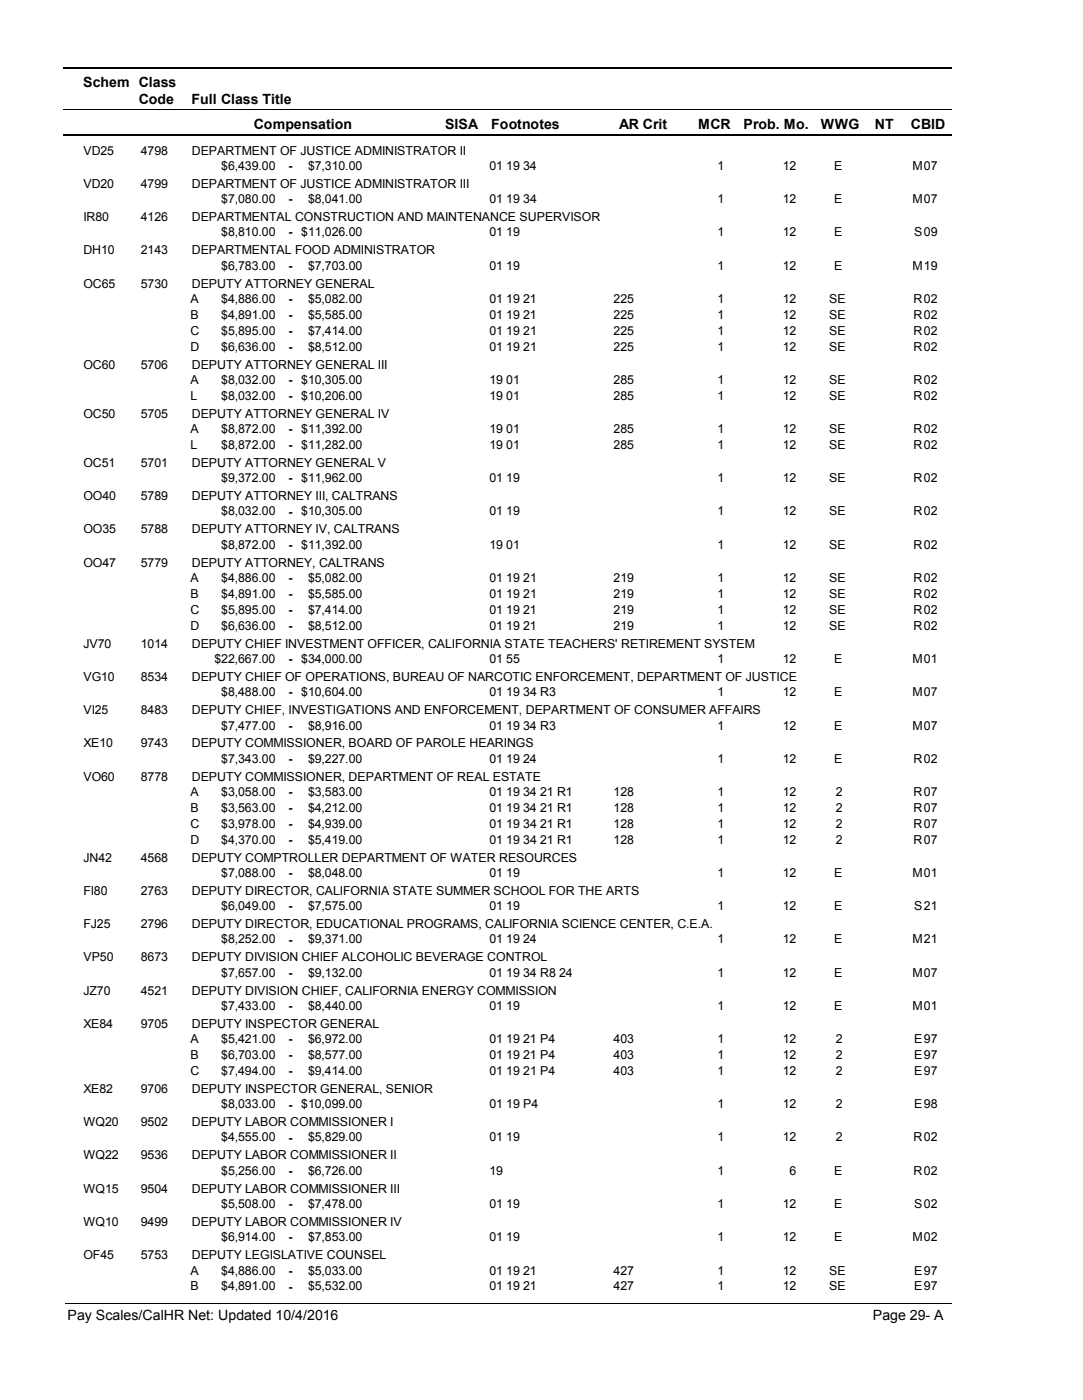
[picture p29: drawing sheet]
<svg xmlns="http://www.w3.org/2000/svg" width="216mm" height="279mm" viewBox="0 0 216 279" stroke-linecap="round" stroke-linejoin="round" font-family="sans-serif">
<defs><g id="words">
<g font-size="2.8">
<text x="16.6" y="17.3">Schem Class</text>
<text x="27.7" y="20.7">Code</text>
<text x="38.2" y="20.7">Full Class Title</text>
<text x="50.6" y="25.7">Compensation</text>
<text x="88.7" y="25.7">SISA</text>
<text x="98" y="25.7">Footnotes</text>
<text x="123.5" y="25.7">AR Crit</text>
<text x="139.2" y="25.7">MCR</text>
<text x="148.3" y="25.7">Prob. Mo.</text>
<text x="163.7" y="25.7">WWG</text>
<text x="174.5" y="25.7">NT</text>
<text x="181.6" y="25.7">CBID</text>
<text x="13.5" y="263.5">Pay Scales/CalHR Net: Updated 10/4/2016</text>
<text x="174.1" y="263.5">Page 29- A</text>
</g>
<g font-size="2.5">
<text x="16.6" y="30.8">VD25</text>
<text x="28.1" y="30.8">4798</text>
<text x="38.2" y="30.8">DEPARTMENT OF JUSTICE ADMINISTRATOR II</text>
<text x="44.1" y="33.9">$6,439.00</text>
<text x="57.5" y="33.9">-</text>
<text x="61.4" y="33.9">$7,310.00</text>
<text x="97.6" y="33.9">01 19 34</text>
<text x="143.1" y="33.9">1</text>
<text x="156.1" y="33.9">12</text>
<text x="166.3" y="33.9">E</text>
<text x="181.9" y="33.9">M</text>
<text x="184.2" y="33.9">07</text>
<text x="16.6" y="37.5">VD20</text>
<text x="28.1" y="37.5">4799</text>
<text x="38.2" y="37.5">DEPARTMENT OF JUSTICE ADMINISTRATOR III</text>
<text x="44.1" y="40.6">$7,080.00</text>
<text x="57.5" y="40.6">-</text>
<text x="61.4" y="40.6">$8,041.00</text>
<text x="97.6" y="40.6">01 19 34</text>
<text x="143.1" y="40.6">1</text>
<text x="156.1" y="40.6">12</text>
<text x="166.3" y="40.6">E</text>
<text x="181.9" y="40.6">M</text>
<text x="184.2" y="40.6">07</text>
<text x="16.6" y="44.1">IR80</text>
<text x="28.1" y="44.1">4126</text>
<text x="38.2" y="44.1">DEPARTMENTAL CONSTRUCTION AND MAINTENANCE SUPERVISOR</text>
<text x="44.1" y="47.2">$8,810.00</text>
<text x="57.5" y="47.2">-</text>
<text x="60.1" y="47.2">$11,026.00</text>
<text x="97.6" y="47.2">01 19</text>
<text x="143.1" y="47.2">1</text>
<text x="156.1" y="47.2">12</text>
<text x="166.3" y="47.2">E</text>
<text x="182.3" y="47.2">S</text>
<text x="184.2" y="47.2">09</text>
<text x="16.6" y="50.7">DH10</text>
<text x="28.1" y="50.7">2143</text>
<text x="38.2" y="50.7">DEPARTMENTAL FOOD ADMINISTRATOR</text>
<text x="44.1" y="53.8">$6,783.00</text>
<text x="57.5" y="53.9">-</text>
<text x="61.4" y="53.8">$7,703.00</text>
<text x="97.6" y="53.8">01 19</text>
<text x="143.1" y="53.8">1</text>
<text x="156.1" y="53.8">12</text>
<text x="166.3" y="53.8">E</text>
<text x="181.9" y="53.8">M</text>
<text x="184.2" y="53.8">19</text>
<text x="16.6" y="57.4">OC65</text>
<text x="28.1" y="57.4">5730</text>
<text x="38.2" y="57.4">DEPUTY ATTORNEY GENERAL</text>
<text x="38" y="60.5">A</text>
<text x="38" y="63.6">B</text>
<text x="44.1" y="60.5">$4,886.00</text>
<text x="44.1" y="63.6">$4,891.00</text>
<text x="57.5" y="60.5">-</text>
<text x="57.5" y="63.7">-</text>
<text x="61.4" y="60.5">$5,082.00</text>
<text x="61.4" y="63.6">$5,585.00</text>
<text x="97.6" y="60.5">01 19 21</text>
<text x="97.6" y="63.6">01 19 21</text>
<text x="122.4" y="60.5">225</text>
<text x="122.4" y="63.6">225</text>
<text x="143.1" y="60.5">1</text>
<text x="143.1" y="63.6">1</text>
<text x="156.1" y="60.5">12</text>
<text x="156.1" y="63.6">12</text>
<text x="165.4" y="60.5">SE</text>
<text x="165.4" y="63.6">SE</text>
<text x="182.2" y="60.5">R</text>
<text x="182.2" y="63.6">R</text>
<text x="184.2" y="60.5">02</text>
<text x="184.2" y="63.6">02</text>
<text x="38" y="66.8">C</text>
<text x="38" y="70">D</text>
<text x="44.1" y="66.8">$5,895.00</text>
<text x="44.1" y="70">$6,636.00</text>
<text x="57.5" y="66.9">-</text>
<text x="57.5" y="70">-</text>
<text x="61.4" y="66.8">$7,414.00</text>
<text x="61.4" y="70">$8,512.00</text>
<text x="97.6" y="66.8">01 19 21</text>
<text x="97.6" y="70">01 19 21</text>
<text x="122.4" y="66.8">225</text>
<text x="122.4" y="70">225</text>
<text x="143.1" y="66.8">1</text>
<text x="143.1" y="70">1</text>
<text x="156.1" y="66.8">12</text>
<text x="156.1" y="70">12</text>
<text x="165.4" y="66.8">SE</text>
<text x="165.4" y="70">SE</text>
<text x="182.2" y="66.8">R</text>
<text x="182.2" y="70">R</text>
<text x="184.2" y="66.8">02</text>
<text x="184.2" y="70">02</text>
<text x="16.6" y="73.6">OC60</text>
<text x="28.1" y="73.6">5706</text>
<text x="38" y="76.6">A</text>
<text x="38.2" y="73.6">DEPUTY ATTORNEY GENERAL III</text>
<text x="44.1" y="76.6">$8,032.00</text>
<text x="57.5" y="76.6">-</text>
<text x="60.1" y="76.6">$10,305.00</text>
<text x="97.6" y="76.6">19 01</text>
<text x="122.4" y="76.6">285</text>
<text x="143.1" y="76.6">1</text>
<text x="156.1" y="76.6">12</text>
<text x="165.4" y="76.6">SE</text>
<text x="182.2" y="76.6">R</text>
<text x="184.2" y="76.6">02</text>
<text x="16.6" y="83.4">OC50</text>
<text x="28.1" y="83.4">5705</text>
<text x="38" y="79.8">L</text>
<text x="38.2" y="83.4">DEPUTY ATTORNEY GENERAL IV</text>
<text x="44.1" y="79.8">$8,032.00</text>
<text x="57.5" y="79.8">-</text>
<text x="60.1" y="79.8">$10,206.00</text>
<text x="97.6" y="79.8">19 01</text>
<text x="122.4" y="79.8">285</text>
<text x="143.1" y="79.8">1</text>
<text x="156.1" y="79.8">12</text>
<text x="165.4" y="79.8">SE</text>
<text x="182.2" y="79.8">R</text>
<text x="184.2" y="79.8">02</text>
<text x="38" y="86.4">A</text>
<text x="38" y="89.6">L</text>
<text x="44.1" y="86.4">$8,872.00</text>
<text x="44.1" y="89.6">$8,872.00</text>
<text x="57.5" y="86.5">-</text>
<text x="57.5" y="89.6">-</text>
<text x="60.1" y="86.4">$11,392.00</text>
<text x="60.1" y="89.6">$11,282.00</text>
<text x="97.6" y="86.4">19 01</text>
<text x="97.6" y="89.6">19 01</text>
<text x="122.4" y="86.4">285</text>
<text x="122.4" y="89.6">285</text>
<text x="143.1" y="86.4">1</text>
<text x="143.1" y="89.6">1</text>
<text x="156.1" y="86.4">12</text>
<text x="156.1" y="89.6">12</text>
<text x="165.4" y="86.4">SE</text>
<text x="165.4" y="89.6">SE</text>
<text x="182.2" y="86.4">R</text>
<text x="182.2" y="89.6">R</text>
<text x="184.2" y="86.4">02</text>
<text x="184.2" y="89.6">02</text>
<text x="16.6" y="93.2">OC51</text>
<text x="28.1" y="93.2">5701</text>
<text x="38.2" y="93.2">DEPUTY ATTORNEY GENERAL V</text>
<text x="16.6" y="99.8">OO40</text>
<text x="28.1" y="99.8">5789</text>
<text x="38.2" y="99.8">DEPUTY ATTORNEY III, CALTRANS</text>
<text x="44.1" y="96.3">$9,372.00</text>
<text x="57.5" y="96.3">-</text>
<text x="60.1" y="96.3">$11,962.00</text>
<text x="97.6" y="96.3">01 19</text>
<text x="143.1" y="96.3">1</text>
<text x="156.1" y="96.3">12</text>
<text x="165.4" y="96.3">SE</text>
<text x="182.2" y="96.3">R</text>
<text x="184.2" y="96.3">02</text>
<text x="16.6" y="106.5">OO35</text>
<text x="28.1" y="106.5">5788</text>
<text x="38.2" y="106.5">DEPUTY ATTORNEY IV, CALTRANS</text>
<text x="44.1" y="102.9">$8,032.00</text>
<text x="57.5" y="102.9">-</text>
<text x="60.1" y="102.9">$10,305.00</text>
<text x="97.6" y="102.9">01 19</text>
<text x="143.1" y="102.9">1</text>
<text x="156.1" y="102.9">12</text>
<text x="165.4" y="102.9">SE</text>
<text x="182.2" y="102.9">R</text>
<text x="184.2" y="102.9">02</text>
<text x="16.6" y="113.1">OO47</text>
<text x="28.1" y="113.1">5779</text>
<text x="38.2" y="113.1">DEPUTY ATTORNEY, CALTRANS</text>
<text x="44.1" y="109.5">$8,872.00</text>
<text x="57.5" y="109.6">-</text>
<text x="60.1" y="109.5">$11,392.00</text>
<text x="97.6" y="109.5">19 01</text>
<text x="143.1" y="109.5">1</text>
<text x="156.1" y="109.5">12</text>
<text x="165.4" y="109.5">SE</text>
<text x="182.2" y="109.5">R</text>
<text x="184.2" y="109.5">02</text>
<text x="38" y="116.2">A</text>
<text x="38" y="119.3">B</text>
<text x="44.1" y="116.2">$4,886.00</text>
<text x="44.1" y="119.3">$4,891.00</text>
<text x="57.5" y="116.2">-</text>
<text x="57.5" y="119.4">-</text>
<text x="61.4" y="116.2">$5,082.00</text>
<text x="61.4" y="119.3">$5,585.00</text>
<text x="97.6" y="116.2">01 19 21</text>
<text x="97.6" y="119.3">01 19 21</text>
<text x="122.4" y="116.2">219</text>
<text x="122.4" y="119.3">219</text>
<text x="143.1" y="116.2">1</text>
<text x="143.1" y="119.3">1</text>
<text x="156.1" y="116.2">12</text>
<text x="156.1" y="119.3">12</text>
<text x="165.4" y="116.2">SE</text>
<text x="165.4" y="119.3">SE</text>
<text x="182.2" y="116.2">R</text>
<text x="182.2" y="119.3">R</text>
<text x="184.2" y="116.2">02</text>
<text x="184.2" y="119.3">02</text>
<text x="38" y="122.5">C</text>
<text x="38" y="125.7">D</text>
<text x="44.1" y="122.5">$5,895.00</text>
<text x="44.1" y="125.7">$6,636.00</text>
<text x="57.5" y="122.6">-</text>
<text x="57.5" y="125.7">-</text>
<text x="61.4" y="122.5">$7,414.00</text>
<text x="61.4" y="125.7">$8,512.00</text>
<text x="97.6" y="122.5">01 19 21</text>
<text x="97.6" y="125.7">01 19 21</text>
<text x="122.4" y="122.5">219</text>
<text x="122.4" y="125.7">219</text>
<text x="143.1" y="122.5">1</text>
<text x="143.1" y="125.7">1</text>
<text x="156.1" y="122.5">12</text>
<text x="156.1" y="125.7">12</text>
<text x="165.4" y="122.5">SE</text>
<text x="165.4" y="125.7">SE</text>
<text x="182.2" y="122.5">R</text>
<text x="182.2" y="125.7">R</text>
<text x="184.2" y="122.5">02</text>
<text x="184.2" y="125.7">02</text>
<text x="16.6" y="129.3">JV70</text>
<text x="28.1" y="129.3">1014</text>
<text x="38.2" y="129.3">DEPUTY CHIEF INVESTMENT OFFICER, CALIFORNIA STATE TEACHERS' RETIREMENT SYSTEM</text>
<text x="16.6" y="135.9">VG10</text>
<text x="28.1" y="135.9">8534</text>
<text x="38.2" y="135.9">DEPUTY CHIEF OF OPERATIONS, BUREAU OF NARCOTIC ENFORCEMENT, DEPARTMENT OF JUSTICE</text>
<text x="42.8" y="132.3">$22,667.00</text>
<text x="57.5" y="132.3">-</text>
<text x="60.1" y="132.3">$34,000.00</text>
<text x="97.6" y="132.3">01 55</text>
<text x="143.1" y="132.3">1</text>
<text x="156.1" y="132.3">12</text>
<text x="166.3" y="132.3">E</text>
<text x="181.9" y="132.3">M</text>
<text x="184.2" y="132.3">01</text>
<text x="16.6" y="142.5">VI25</text>
<text x="28.1" y="142.5">8483</text>
<text x="38.2" y="142.5">DEPUTY CHIEF, INVESTIGATIONS AND ENFORCEMENT, DEPARTMENT OF CONSUMER AFFAIRS</text>
<text x="44.1" y="139">$8,488.00</text>
<text x="57.5" y="139">-</text>
<text x="60.1" y="139">$10,604.00</text>
<text x="97.6" y="139">01 19 34 R3</text>
<text x="143.1" y="139">1</text>
<text x="156.1" y="139">12</text>
<text x="166.3" y="139">E</text>
<text x="181.9" y="139">M</text>
<text x="184.2" y="139">07</text>
<text x="16.6" y="149.2">XE10</text>
<text x="28.1" y="149.2">9743</text>
<text x="38.2" y="149.2">DEPUTY COMMISSIONER, BOARD OF PAROLE HEARINGS</text>
<text x="44.1" y="145.6">$7,477.00</text>
<text x="57.5" y="145.6">-</text>
<text x="61.4" y="145.6">$8,916.00</text>
<text x="97.6" y="145.6">01 19 34 R3</text>
<text x="143.1" y="145.6">1</text>
<text x="156.1" y="145.6">12</text>
<text x="166.3" y="145.6">E</text>
<text x="181.9" y="145.6">M</text>
<text x="184.2" y="145.6">07</text>
<text x="16.6" y="155.8">VO60</text>
<text x="28.1" y="155.8">8778</text>
<text x="38.2" y="155.8">DEPUTY COMMISSIONER, DEPARTMENT OF REAL ESTATE</text>
<text x="44.1" y="152.2">$7,343.00</text>
<text x="57.5" y="152.2">-</text>
<text x="61.4" y="152.2">$9,227.00</text>
<text x="97.6" y="152.2">01 19 24</text>
<text x="143.1" y="152.2">1</text>
<text x="156.1" y="152.2">12</text>
<text x="166.3" y="152.2">E</text>
<text x="182.2" y="152.2">R</text>
<text x="184.2" y="152.2">02</text>
<text x="38" y="158.9">A</text>
<text x="44.1" y="158.9">$3,058.00</text>
<text x="57.5" y="158.9">-</text>
<text x="61.4" y="158.9">$3,583.00</text>
<text x="97.6" y="158.9">01 19 34 21 R1</text>
<text x="122.4" y="158.9">128</text>
<text x="143.1" y="158.9">1</text>
<text x="156.1" y="158.9">12</text>
<text x="166.6" y="158.9">2</text>
<text x="182.2" y="158.9">R</text>
<text x="184.2" y="158.9">07</text>
<text x="38" y="162">B</text>
<text x="38" y="165.2">C</text>
<text x="44.1" y="162">$3,563.00</text>
<text x="44.1" y="165.2">$3,978.00</text>
<text x="57.5" y="162.1">-</text>
<text x="57.5" y="165.2">-</text>
<text x="61.4" y="162">$4,212.00</text>
<text x="61.4" y="165.2">$4,939.00</text>
<text x="97.6" y="162">01 19 34 21 R1</text>
<text x="97.6" y="165.2">01 19 34 21 R1</text>
<text x="122.4" y="162">128</text>
<text x="122.4" y="165.2">128</text>
<text x="143.1" y="162">1</text>
<text x="143.1" y="165.2">1</text>
<text x="156.1" y="162">12</text>
<text x="156.1" y="165.2">12</text>
<text x="166.6" y="162">2</text>
<text x="166.6" y="165.2">2</text>
<text x="182.2" y="162">R</text>
<text x="182.2" y="165.2">R</text>
<text x="184.2" y="162">07</text>
<text x="184.2" y="165.2">07</text>
<text x="16.6" y="172">JN42</text>
<text x="28.1" y="172">4568</text>
<text x="38" y="168.4">D</text>
<text x="38.2" y="172">DEPUTY COMPTROLLER DEPARTMENT OF WATER RESOURCES</text>
<text x="44.1" y="168.4">$4,370.00</text>
<text x="57.5" y="168.4">-</text>
<text x="61.4" y="168.4">$5,419.00</text>
<text x="97.6" y="168.4">01 19 34 21 R1</text>
<text x="122.4" y="168.4">128</text>
<text x="143.1" y="168.4">1</text>
<text x="156.1" y="168.4">12</text>
<text x="166.6" y="168.4">2</text>
<text x="182.2" y="168.4">R</text>
<text x="184.2" y="168.4">07</text>
<text x="16.6" y="178.6">FI80</text>
<text x="28.1" y="178.6">2763</text>
<text x="38.2" y="178.6">DEPUTY DIRECTOR, CALIFORNIA STATE SUMMER SCHOOL FOR THE ARTS</text>
<text x="44.1" y="175">$7,088.00</text>
<text x="57.5" y="175.1">-</text>
<text x="61.4" y="175">$8,048.00</text>
<text x="97.6" y="175">01 19</text>
<text x="143.1" y="175">1</text>
<text x="156.1" y="175">12</text>
<text x="166.3" y="175">E</text>
<text x="181.9" y="175">M</text>
<text x="184.2" y="175">01</text>
<text x="16.6" y="185.2">FJ25</text>
<text x="28.1" y="185.2">2796</text>
<text x="38.2" y="185.2">DEPUTY DIRECTOR, EDUCATIONAL PROGRAMS, CALIFORNIA SCIENCE CENTER, C.E.A.</text>
<text x="44.1" y="181.7">$6,049.00</text>
<text x="57.5" y="181.7">-</text>
<text x="61.4" y="181.7">$7,575.00</text>
<text x="97.6" y="181.7">01 19</text>
<text x="143.1" y="181.7">1</text>
<text x="156.1" y="181.7">12</text>
<text x="166.3" y="181.7">E</text>
<text x="182.3" y="181.7">S</text>
<text x="184.2" y="181.7">21</text>
<text x="16.6" y="191.9">VP50</text>
<text x="28.1" y="191.9">8673</text>
<text x="38.2" y="191.9">DEPUTY DIVISION CHIEF ALCOHOLIC BEVERAGE CONTROL</text>
<text x="44.1" y="188.3">$8,252.00</text>
<text x="57.5" y="188.3">-</text>
<text x="61.4" y="188.3">$9,371.00</text>
<text x="97.6" y="188.3">01 19 24</text>
<text x="143.1" y="188.3">1</text>
<text x="156.1" y="188.3">12</text>
<text x="166.3" y="188.3">E</text>
<text x="181.9" y="188.3">M</text>
<text x="184.2" y="188.3">21</text>
<text x="44.1" y="194.9">$7,657.00</text>
<text x="57.5" y="195">-</text>
<text x="61.4" y="194.9">$9,132.00</text>
<text x="97.6" y="194.9">01 19 34 R8 24</text>
<text x="143.1" y="194.9">1</text>
<text x="156.1" y="194.9">12</text>
<text x="166.3" y="194.9">E</text>
<text x="181.9" y="194.9">M</text>
<text x="184.2" y="194.9">07</text>
<text x="16.6" y="198.5">JZ70</text>
<text x="28.1" y="198.5">4521</text>
<text x="38.2" y="198.5">DEPUTY DIVISION CHIEF, CALIFORNIA ENERGY COMMISSION</text>
<text x="44.1" y="201.6">$7,433.00</text>
<text x="57.5" y="201.6">-</text>
<text x="61.4" y="201.6">$8,440.00</text>
<text x="97.6" y="201.6">01 19</text>
<text x="143.1" y="201.6">1</text>
<text x="156.1" y="201.6">12</text>
<text x="166.3" y="201.6">E</text>
<text x="181.9" y="201.6">M</text>
<text x="184.2" y="201.6">01</text>
<text x="16.6" y="205.1">XE84</text>
<text x="28.1" y="205.1">9705</text>
<text x="38" y="208.2">A</text>
<text x="38.2" y="205.1">DEPUTY INSPECTOR GENERAL</text>
<text x="44.1" y="208.2">$5,421.00</text>
<text x="57.5" y="208.2">-</text>
<text x="61.4" y="208.2">$6,972.00</text>
<text x="97.6" y="208.2">01 19 21 P4</text>
<text x="122.4" y="208.2">403</text>
<text x="143.1" y="208.2">1</text>
<text x="156.1" y="208.2">12</text>
<text x="166.6" y="208.2">2</text>
<text x="182.3" y="208.2">E</text>
<text x="184.2" y="208.2">97</text>
<text x="38" y="211.4">B</text>
<text x="38" y="214.6">C</text>
<text x="44.1" y="211.4">$6,703.00</text>
<text x="44.1" y="214.6">$7,494.00</text>
<text x="57.5" y="211.4">-</text>
<text x="57.5" y="214.6">-</text>
<text x="61.4" y="211.4">$8,577.00</text>
<text x="61.4" y="214.6">$9,414.00</text>
<text x="97.6" y="211.4">01 19 21 P4</text>
<text x="97.6" y="214.6">01 19 21 P4</text>
<text x="122.4" y="211.4">403</text>
<text x="122.4" y="214.6">403</text>
<text x="143.1" y="211.4">1</text>
<text x="143.1" y="214.6">1</text>
<text x="156.1" y="211.4">12</text>
<text x="156.1" y="214.6">12</text>
<text x="166.6" y="211.4">2</text>
<text x="166.6" y="214.6">2</text>
<text x="182.3" y="211.4">E</text>
<text x="182.3" y="214.6">E</text>
<text x="184.2" y="211.4">97</text>
<text x="184.2" y="214.6">97</text>
<text x="16.6" y="218.1">XE82</text>
<text x="28.1" y="218.1">9706</text>
<text x="38.2" y="218.1">DEPUTY INSPECTOR GENERAL, SENIOR</text>
<text x="44.1" y="221.2">$8,033.00</text>
<text x="57.5" y="221.3">-</text>
<text x="60.1" y="221.2">$10,099.00</text>
<text x="97.6" y="221.2">01 19 P4</text>
<text x="143.1" y="221.2">1</text>
<text x="156.1" y="221.2">12</text>
<text x="166.6" y="221.2">2</text>
<text x="182.3" y="221.2">E</text>
<text x="184.2" y="221.2">98</text>
<text x="16.6" y="224.8">WQ20</text>
<text x="28.1" y="224.8">9502</text>
<text x="38.2" y="224.8">DEPUTY LABOR COMMISSIONER I</text>
<text x="44.1" y="227.8">$4,555.00</text>
<text x="57.5" y="227.9">-</text>
<text x="61.4" y="227.8">$5,829.00</text>
<text x="97.6" y="227.8">01 19</text>
<text x="143.1" y="227.8">1</text>
<text x="156.1" y="227.8">12</text>
<text x="166.6" y="227.8">2</text>
<text x="182.2" y="227.8">R</text>
<text x="184.2" y="227.8">02</text>
<text x="16.6" y="231.4">WQ22</text>
<text x="28.1" y="231.4">9536</text>
<text x="38.2" y="231.4">DEPUTY LABOR COMMISSIONER II</text>
<text x="16.6" y="238.1">WQ15</text>
<text x="28.1" y="238.1">9504</text>
<text x="38.2" y="238.1">DEPUTY LABOR COMMISSIONER III</text>
<text x="44.1" y="234.5">$5,256.00</text>
<text x="57.5" y="234.5">-</text>
<text x="61.4" y="234.5">$6,726.00</text>
<text x="97.6" y="234.5">19</text>
<text x="143.1" y="234.5">1</text>
<text x="157.5" y="234.5">6</text>
<text x="166.3" y="234.5">E</text>
<text x="182.2" y="234.5">R</text>
<text x="184.2" y="234.5">02</text>
<text x="16.6" y="244.7">WQ10</text>
<text x="28.1" y="244.7">9499</text>
<text x="38.2" y="244.7">DEPUTY LABOR COMMISSIONER IV</text>
<text x="44.1" y="241.1">$5,508.00</text>
<text x="57.5" y="241.2">-</text>
<text x="61.4" y="241.1">$7,478.00</text>
<text x="97.6" y="241.1">01 19</text>
<text x="143.1" y="241.1">1</text>
<text x="156.1" y="241.1">12</text>
<text x="166.3" y="241.1">E</text>
<text x="182.3" y="241.1">S</text>
<text x="184.2" y="241.1">02</text>
<text x="16.6" y="251.3">OF45</text>
<text x="28.1" y="251.3">5753</text>
<text x="38.2" y="251.3">DEPUTY LEGISLATIVE COUNSEL</text>
<text x="44.1" y="247.7">$6,914.00</text>
<text x="57.5" y="247.8">-</text>
<text x="61.4" y="247.7">$7,853.00</text>
<text x="97.6" y="247.7">01 19</text>
<text x="143.1" y="247.7">1</text>
<text x="156.1" y="247.7">12</text>
<text x="166.3" y="247.7">E</text>
<text x="181.9" y="247.7">M</text>
<text x="184.2" y="247.7">02</text>
<text x="38" y="254.4">A</text>
<text x="38" y="257.6">B</text>
<text x="44.1" y="254.4">$4,886.00</text>
<text x="44.1" y="257.6">$4,891.00</text>
<text x="57.5" y="254.4">-</text>
<text x="57.5" y="257.6">-</text>
<text x="61.4" y="254.4">$5,033.00</text>
<text x="61.4" y="257.6">$5,532.00</text>
<text x="97.6" y="254.4">01 19 21</text>
<text x="97.6" y="257.6">01 19 21</text>
<text x="122.4" y="254.4">427</text>
<text x="122.4" y="257.6">427</text>
<text x="143.1" y="254.4">1</text>
<text x="143.1" y="257.6">1</text>
<text x="156.1" y="254.4">12</text>
<text x="156.1" y="257.6">12</text>
<text x="165.4" y="254.4">SE</text>
<text x="165.4" y="257.6">SE</text>
<text x="182.3" y="254.4">E</text>
<text x="182.3" y="257.6">E</text>
<text x="184.2" y="254.4">97</text>
<text x="184.2" y="257.6">97</text>
</g>
</g></defs>
<path d="M12.7 13.5h177.1" fill="none" stroke="#000" stroke-width=".36"/>
<path d="M12.7 21.9h177.1" fill="none" stroke="#000" stroke-width=".2"/>
<path d="M12.7 27h177.1" fill="none" stroke="#000" stroke-width=".35"/>
<g fill="#fff">
<path d="M40.4 31.3h16.2v3h-16.2z" fill-rule="evenodd"/>
<path d="M183.9 31.3h4.1v3h-4.1z" fill-rule="evenodd"/>
<path d="M40.4 37.9h16.2v3h-16.2z" fill-rule="evenodd"/>
<path d="M183.9 37.9h4.1v3h-4.1z" fill-rule="evenodd"/>
<path d="M40.4 44.6h16.2v2.9h-16.2z" fill-rule="evenodd"/>
<path d="M183.9 44.6h4.1v2.9h-4.1z" fill-rule="evenodd"/>
<path d="M40.4 51.2h16.2v3h-16.2z" fill-rule="evenodd"/>
<path d="M183.9 51.2h4.1v3h-4.1z" fill-rule="evenodd"/>
<path d="M40.4 57.8h16.2v3h-16.2z" fill-rule="evenodd"/>
<path d="M183.9 57.8h4.1v3h-4.1z" fill-rule="evenodd"/>
<path d="M40.4 61h16.2v3h-16.2z" fill-rule="evenodd"/>
<path d="M183.9 61h4.1v3h-4.1z" fill-rule="evenodd"/>
<path d="M40.4 64.2h16.2v3h-16.2z" fill-rule="evenodd"/>
<path d="M183.9 64.2h4.1v3h-4.1z" fill-rule="evenodd"/>
<path d="M40.4 67.4h16.2v3h-16.2z" fill-rule="evenodd"/>
<path d="M183.9 67.4h4.1v3h-4.1z" fill-rule="evenodd"/>
<path d="M40.4 74h16.2v3h-16.2z" fill-rule="evenodd"/>
<path d="M183.9 74h4.1v3h-4.1z" fill-rule="evenodd"/>
<path d="M40.4 77.2h16.2v2.9h-16.2z" fill-rule="evenodd"/>
<path d="M183.9 77.2h4.1v2.9h-4.1z" fill-rule="evenodd"/>
<path d="M40.4 83.8h16.2v3h-16.2z" fill-rule="evenodd"/>
<path d="M183.9 83.8h4.1v3h-4.1z" fill-rule="evenodd"/>
<path d="M40.4 87h16.2v3h-16.2z" fill-rule="evenodd"/>
<path d="M183.9 87h4.1v3h-4.1z" fill-rule="evenodd"/>
<path d="M40.4 93.6h16.2v3h-16.2z" fill-rule="evenodd"/>
<path d="M183.9 93.6h4.1v3h-4.1z" fill-rule="evenodd"/>
<path d="M40.4 100.3h16.2v2.9h-16.2z" fill-rule="evenodd"/>
<path d="M183.9 100.3h4.1v2.9h-4.1z" fill-rule="evenodd"/>
<path d="M40.4 106.9h16.2v3h-16.2z" fill-rule="evenodd"/>
<path d="M183.9 106.9h4.1v3h-4.1z" fill-rule="evenodd"/>
<path d="M40.4 113.6h16.2v2.9h-16.2z" fill-rule="evenodd"/>
<path d="M183.9 113.6h4.1v2.9h-4.1z" fill-rule="evenodd"/>
<path d="M40.4 116.7h16.2v3h-16.2z" fill-rule="evenodd"/>
<path d="M183.9 116.7h4.1v3h-4.1z" fill-rule="evenodd"/>
<path d="M40.4 119.9h16.2v3h-16.2z" fill-rule="evenodd"/>
<path d="M183.9 119.9h4.1v3h-4.1z" fill-rule="evenodd"/>
<path d="M40.4 123.1h16.2v3h-16.2z" fill-rule="evenodd"/>
<path d="M183.9 123.1h4.1v3h-4.1z" fill-rule="evenodd"/>
<path d="M40.4 129.7h16.2v3h-16.2z" fill-rule="evenodd"/>
<path d="M183.9 129.7h4.1v3h-4.1z" fill-rule="evenodd"/>
<path d="M40.4 136.3h16.2v3h-16.2z" fill-rule="evenodd"/>
<path d="M183.9 136.3h4.1v3h-4.1z" fill-rule="evenodd"/>
<path d="M40.4 143h16.2v3h-16.2z" fill-rule="evenodd"/>
<path d="M183.9 143h4.1v3h-4.1z" fill-rule="evenodd"/>
<path d="M40.4 149.6h16.2v3h-16.2z" fill-rule="evenodd"/>
<path d="M183.9 149.6h4.1v3h-4.1z" fill-rule="evenodd"/>
<path d="M40.4 156.2h16.2v3h-16.2z" fill-rule="evenodd"/>
<path d="M183.9 156.2h4.1v3h-4.1z" fill-rule="evenodd"/>
<path d="M40.4 159.4h16.2v3h-16.2z" fill-rule="evenodd"/>
<path d="M183.9 159.4h4.1v3h-4.1z" fill-rule="evenodd"/>
<path d="M40.4 162.6h16.2v3h-16.2z" fill-rule="evenodd"/>
<path d="M183.9 162.6h4.1v3h-4.1z" fill-rule="evenodd"/>
<path d="M40.4 165.8h16.2v3h-16.2z" fill-rule="evenodd"/>
<path d="M183.9 165.8h4.1v3h-4.1z" fill-rule="evenodd"/>
<path d="M40.4 172.4h16.2v3h-16.2z" fill-rule="evenodd"/>
<path d="M183.9 172.4h4.1v3h-4.1z" fill-rule="evenodd"/>
<path d="M40.4 179h16.2v3h-16.2z" fill-rule="evenodd"/>
<path d="M183.9 179h4.1v3h-4.1z" fill-rule="evenodd"/>
<path d="M40.4 185.7h16.2v3h-16.2z" fill-rule="evenodd"/>
<path d="M183.9 185.7h4.1v3h-4.1z" fill-rule="evenodd"/>
<path d="M40.4 192.3h16.2v3h-16.2z" fill-rule="evenodd"/>
<path d="M183.9 192.3h4.1v3h-4.1z" fill-rule="evenodd"/>
<path d="M40.4 198.9h16.2v3h-16.2z" fill-rule="evenodd"/>
<path d="M183.9 198.9h4.1v3h-4.1z" fill-rule="evenodd"/>
<path d="M40.4 205.6h16.2v3h-16.2z" fill-rule="evenodd"/>
<path d="M183.9 205.6h4.1v3h-4.1z" fill-rule="evenodd"/>
<path d="M40.4 208.8h16.2v3h-16.2z" fill-rule="evenodd"/>
<path d="M183.9 208.8h4.1v3h-4.1z" fill-rule="evenodd"/>
<path d="M40.4 212h16.2v2.9h-16.2z" fill-rule="evenodd"/>
<path d="M183.9 212h4.1v2.9h-4.1z" fill-rule="evenodd"/>
<path d="M40.4 218.6h16.2v3h-16.2z" fill-rule="evenodd"/>
<path d="M183.9 218.6h4.1v3h-4.1z" fill-rule="evenodd"/>
<path d="M40.4 225.2h16.2v3h-16.2z" fill-rule="evenodd"/>
<path d="M183.9 225.2h4.1v3h-4.1z" fill-rule="evenodd"/>
<path d="M40.4 231.9h16.2v2.9h-16.2z" fill-rule="evenodd"/>
<path d="M183.9 231.9h4.1v2.9h-4.1z" fill-rule="evenodd"/>
<path d="M40.4 238.5h16.2v3h-16.2z" fill-rule="evenodd"/>
<path d="M183.9 238.5h4.1v3h-4.1z" fill-rule="evenodd"/>
<path d="M40.4 245.1h16.2v3h-16.2z" fill-rule="evenodd"/>
<path d="M183.9 245.1h4.1v3h-4.1z" fill-rule="evenodd"/>
<path d="M40.4 251.8h16.2v2.9h-16.2z" fill-rule="evenodd"/>
<path d="M183.9 251.8h4.1v2.9h-4.1z" fill-rule="evenodd"/>
<path d="M40.4 254.9h16.2v3h-16.2z" fill-rule="evenodd"/>
<path d="M183.9 254.9h4.1v3h-4.1z" fill-rule="evenodd"/>
</g>
<path d="M13.1 260.1h176.7" fill="none" stroke="#000" stroke-width=".2"/>
<use href="#words"/>
</svg>
